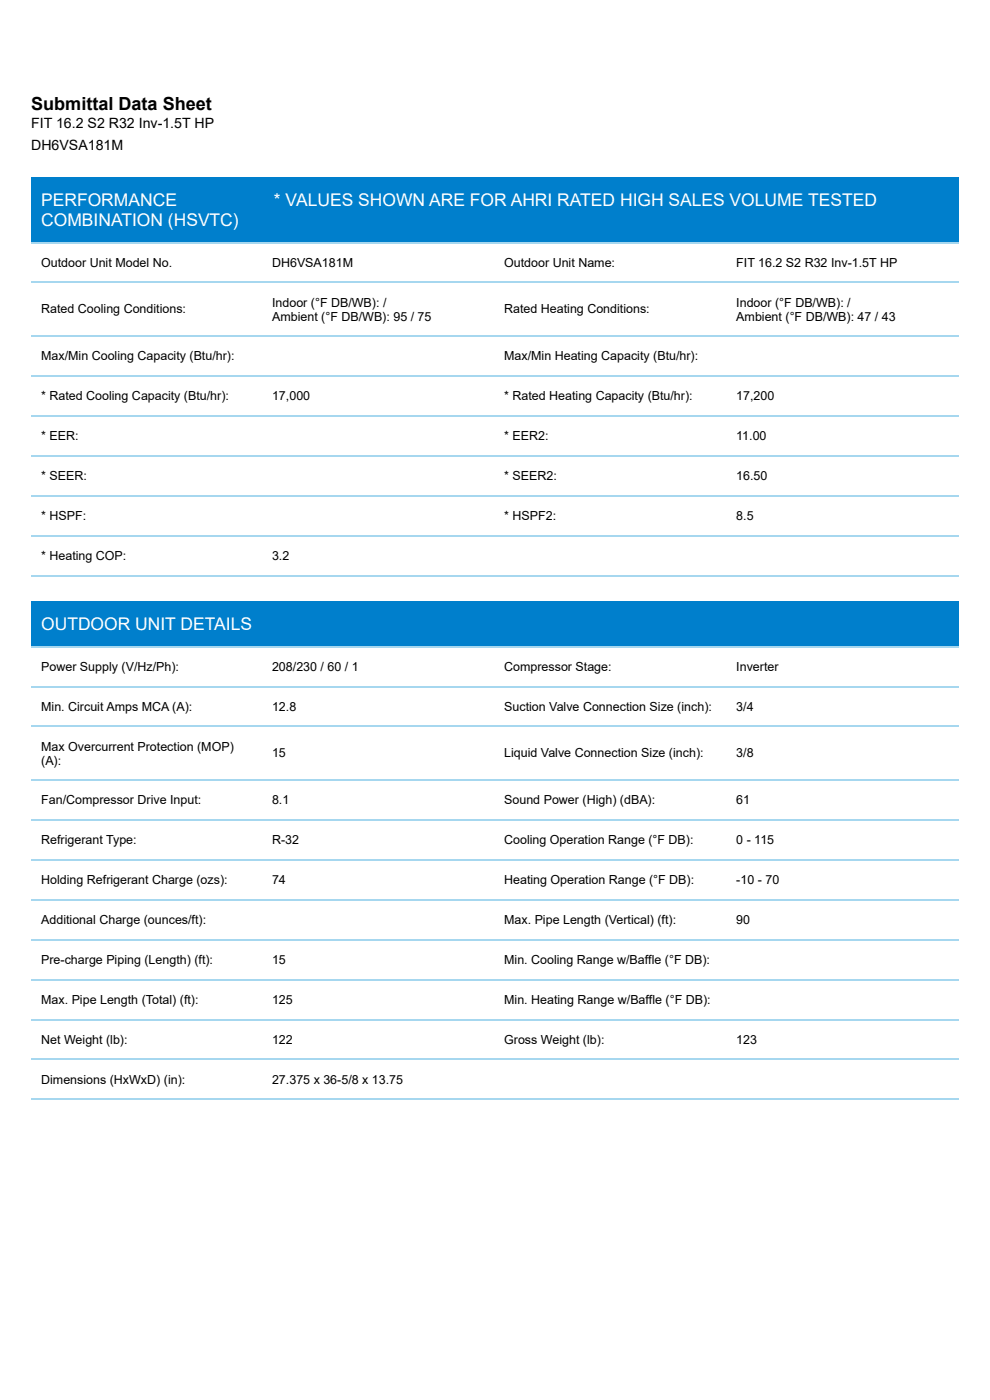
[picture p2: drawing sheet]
<svg xmlns="http://www.w3.org/2000/svg" width="210mm" height="297mm" viewBox="0 0 210 297" stroke-linecap="round" stroke-linejoin="round" font-family="sans-serif">
<defs><g id="words">
<text font-size="3.8" x="6.6" y="23.3">Submittal Data Sheet</text>
<g font-size="3.7" fill="#fff">
<text x="8.7" y="43.7">PERFORMANCE</text>
<text x="8.7" y="47.9">COMBINATION (HSVTC)</text>
<text x="58" y="43.7">* VALUES SHOWN ARE FOR AHRI RATED HIGH SALES VOLUME TESTED</text>
<text x="8.7" y="133.6">OUTDOOR UNIT DETAILS</text>
</g>
<g font-size="3">
<text x="6.6" y="27.3">FIT 16.2 S2 R32 Inv-1.5T HP</text>
<text x="6.6" y="31.8">DH6VSA181M</text>
</g>
<g font-size="2.6">
<text x="8.7" y="56.6">Outdoor Unit Model No.</text>
<text x="57.7" y="56.6">DH6VSA181M</text>
<text x="106.9" y="56.6">Outdoor Unit Name:</text>
<text x="156.1" y="56.6">FIT 16.2 S2 R32 Inv-1.5T HP</text>
<text x="57.7" y="65.1">Indoor (°F DB/WB): /</text>
<text x="156.1" y="65.1">Indoor (°F DB/WB): /</text>
<text x="8.7" y="66.4">Rated Cooling Conditions:</text>
<text x="57.7" y="68">Ambient (°F DB/WB): 95 / 75</text>
<text x="106.9" y="66.4">Rated Heating Conditions:</text>
<text x="156.1" y="68">Ambient (°F DB/WB): 47 / 43</text>
<text x="8.7" y="76.5">Max/Min Cooling Capacity (Btu/hr):</text>
<text x="106.9" y="76.5">Max/Min Heating Capacity (Btu/hr):</text>
<text x="8.7" y="84.9">* Rated Cooling Capacity (Btu/hr):</text>
<text x="57.7" y="84.9">17,000</text>
<text x="106.9" y="84.9">* Rated Heating Capacity (Btu/hr):</text>
<text x="156.1" y="84.9">17,200</text>
<text x="8.7" y="93.4">* EER:</text>
<text x="106.9" y="93.4">* EER2:</text>
<text x="156.1" y="93.4">11.00</text>
<text x="8.7" y="101.9">* SEER:</text>
<text x="106.9" y="101.9">* SEER2:</text>
<text x="156.1" y="101.9">16.50</text>
<text x="8.7" y="110.3">* HSPF:</text>
<text x="106.9" y="110.3">* HSPF2:</text>
<text x="156.1" y="110.3">8.5</text>
<text x="8.7" y="118.8">* Heating COP:</text>
<text x="57.7" y="118.8">3.2</text>
<text x="8.7" y="142.3">Power Supply (V/Hz/Ph):</text>
<text x="57.7" y="142.3">208/230 / 60 / 1</text>
<text x="106.9" y="142.3">Compressor Stage:</text>
<text x="156.1" y="142.3">Inverter</text>
<text x="8.7" y="150.8">Min. Circuit Amps MCA (A):</text>
<text x="57.7" y="150.8">12.8</text>
<text x="106.9" y="150.8">Suction Valve Connection Size (inch):</text>
<text x="156.1" y="150.8">3/4</text>
<text x="8.7" y="159.3">Max Overcurrent Protection (MOP)</text>
<text x="57.7" y="160.6">15</text>
<text x="106.9" y="160.6">Liquid Valve Connection Size (inch):</text>
<text x="156.1" y="160.6">3/8</text>
<text x="8.7" y="162.2">(A):</text>
<text x="8.7" y="170.7">Fan/Compressor Drive Input:</text>
<text x="57.7" y="170.7">8.1</text>
<text x="106.9" y="170.7">Sound Power (High) (dBA):</text>
<text x="156.1" y="170.7">61</text>
<text x="8.7" y="179.1">Refrigerant Type:</text>
<text x="57.7" y="179.1">R-32</text>
<text x="106.9" y="179.1">Cooling Operation Range (°F DB):</text>
<text x="156.1" y="179.1">0 - 115</text>
<text x="8.7" y="187.6">Holding Refrigerant Charge (ozs):</text>
<text x="57.7" y="187.6">74</text>
<text x="106.9" y="187.6">Heating Operation Range (°F DB):</text>
<text x="156.1" y="187.6">-10 - 70</text>
<text x="8.7" y="196.1">Additional Charge (ounces/ft):</text>
<text x="106.9" y="196.1">Max. Pipe Length (Vertical) (ft):</text>
<text x="156.1" y="196.1">90</text>
<text x="8.7" y="204.5">Pre-charge Piping (Length) (ft):</text>
<text x="57.7" y="204.5">15</text>
<text x="106.9" y="204.5">Min. Cooling Range w/Baffle (°F DB):</text>
<text x="8.7" y="213">Max. Pipe Length (Total) (ft):</text>
<text x="57.7" y="213">125</text>
<text x="106.9" y="213">Min. Heating Range w/Baffle (°F DB):</text>
<text x="8.7" y="221.5">Net Weight (lb):</text>
<text x="57.7" y="221.5">122</text>
<text x="106.9" y="221.5">Gross Weight (lb):</text>
<text x="156.1" y="221.5">123</text>
<text x="8.7" y="229.9">Dimensions (HxWxD) (in):</text>
<text x="57.7" y="229.9">27.375 x 36-5/8 x 13.75</text>
</g>
</g></defs>
<path d="M6.6 37.6h196.6v13.7h-196.6z" fill="#007fcc"/>
<path d="M6.6 51.5h196.6M6.6 59.9h196.6M6.6 79.8h196.6M6.6 71.3h196.6M6.6 96.7h196.6M6.6 88.2h196.6M6.6 113.6h196.6M6.6 105.2h196.6M6.6 122.1h196.6" fill="none" stroke="#a6d7ef" stroke-width=".26"/>
<path d="M6.6 127.5h196.6v9.6h-196.6z" fill="#007fcc"/>
<path d="M6.6 137.2h196.6M6.6 154.1h196.6M6.6 145.7h196.6M6.6 174h196.6M6.6 165.5h196.6M6.6 199.4h196.6M6.6 190.9h196.6M6.6 182.4h196.6M6.6 216.3h196.6M6.6 207.8h196.6M6.6 233.2h196.6M6.6 224.8h196.6" fill="none" stroke="#a6d7ef" stroke-width=".26"/>
<path d="M153.6 279h13.3M167.5 279h17" fill="none" stroke="#00a1e4" stroke-width=".26"/>
<path d="M0 268.1h209.9v28.9h-209.9z" fill="#fff"/>
<use href="#words"/>
</svg>
